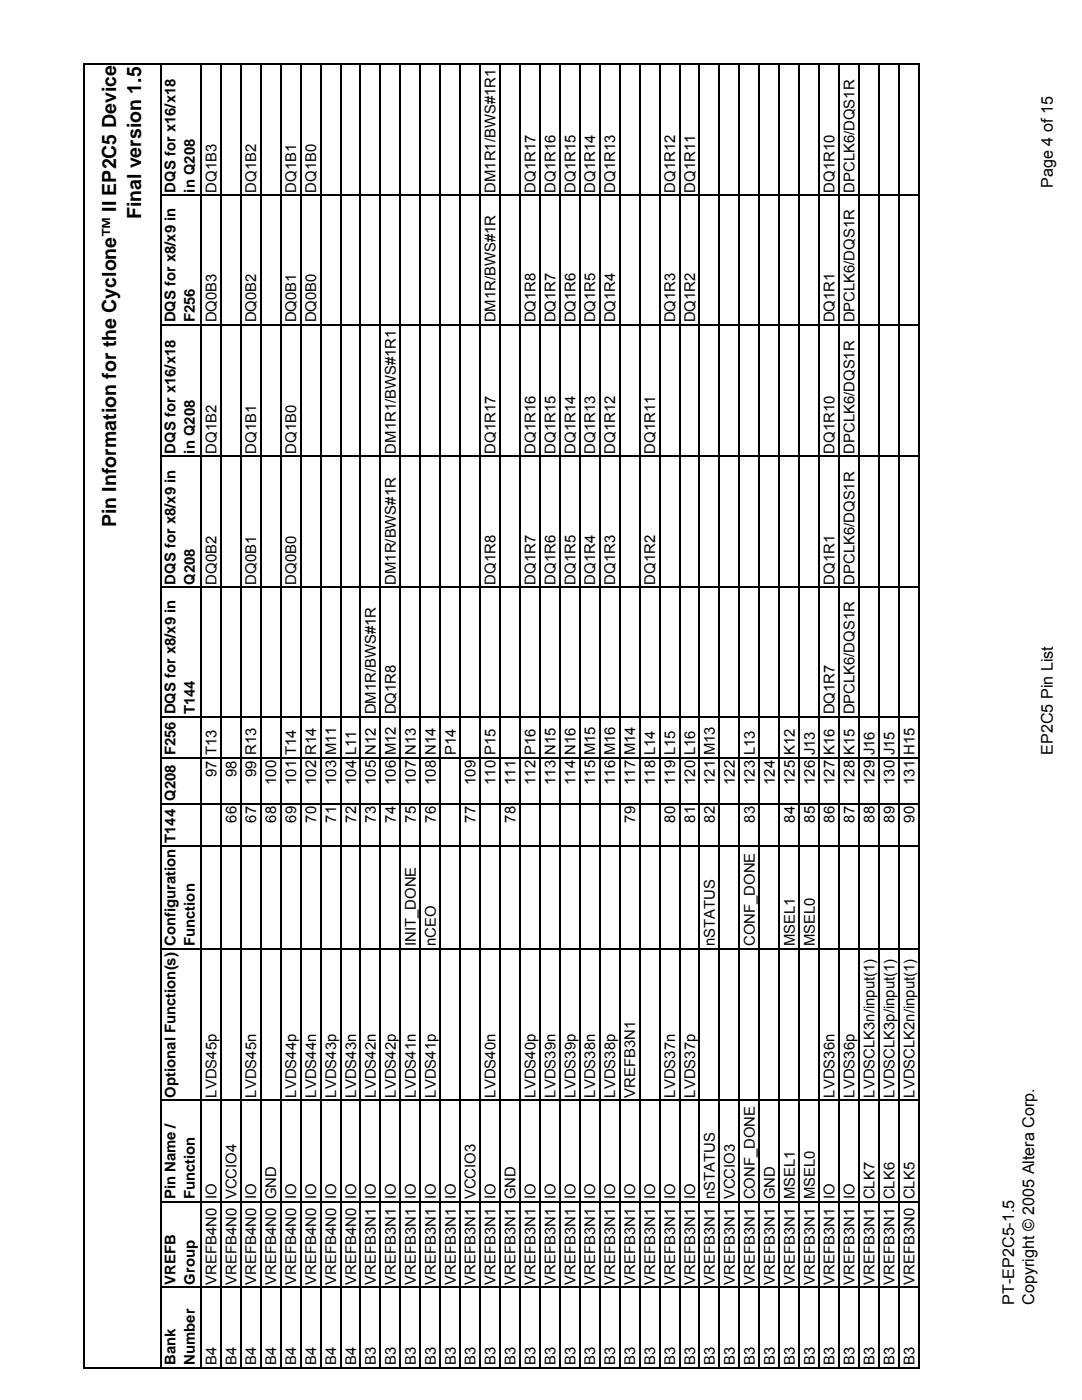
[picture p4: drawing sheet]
<svg xmlns="http://www.w3.org/2000/svg" width="216mm" height="279mm" viewBox="0 0 216 279" stroke-linecap="round" stroke-linejoin="round" font-family="sans-serif">
<defs><g id="words">
<g font-size="3.9">
<text x="28.2" y="43.8" transform="rotate(-90 28.2 43.8)">Final version 1.5</text>
<text x="23.2" y="105.2" transform="rotate(-90 23.2 105.2)">Pin Information for the Cyclone™ II EP2C5 Device</text>
</g>
<g font-size="3.2">
<text x="210.1" y="37.5" transform="rotate(-90 210.1 37.5)">Page 4 of 15</text>
<text x="210.1" y="150.6" transform="rotate(-90 210.1 150.6)">EP2C5 Pin List</text>
<text x="202.4" y="260.3" transform="rotate(-90 202.4 260.3)">PT-EP2C5-1.5</text>
<text x="206.3" y="260.3" transform="rotate(-90 206.3 260.3)">Copyright © 2005 Altera Corp.</text>
</g>
<g font-size="3">
<text x="35.1" y="38.4" transform="rotate(-90 35.1 38.4)">DQS for x16/x18</text>
<text x="38.9" y="38.4" transform="rotate(-90 38.9 38.4)">in Q208</text>
<text x="43.2" y="38.4" transform="rotate(-90 43.2 38.4)">DQ1B3</text>
<text x="51.1" y="38.4" transform="rotate(-90 51.1 38.4)">DQ1B2</text>
<text x="59.1" y="38.4" transform="rotate(-90 59.1 38.4)">DQ1B1</text>
<text x="63.1" y="38.4" transform="rotate(-90 63.1 38.4)">DQ1B0</text>
<text x="98.9" y="38.4" transform="rotate(-90 98.9 38.4)">DM1R1/BWS#1R1</text>
<text x="106.9" y="38.4" transform="rotate(-90 106.9 38.4)">DQ1R17</text>
<text x="110.8" y="38.4" transform="rotate(-90 110.8 38.4)">DQ1R16</text>
<text x="114.8" y="38.4" transform="rotate(-90 114.8 38.4)">DQ1R15</text>
<text x="118.8" y="38.4" transform="rotate(-90 118.8 38.4)">DQ1R14</text>
<text x="122.8" y="38.4" transform="rotate(-90 122.8 38.4)">DQ1R13</text>
<text x="134.7" y="38.4" transform="rotate(-90 134.7 38.4)">DQ1R12</text>
<text x="138.7" y="38.4" transform="rotate(-90 138.7 38.4)">DQ1R11</text>
<text x="166.5" y="38.5" transform="rotate(-90 166.5 38.5)">DQ1R10</text>
<text x="170.5" y="38.5" transform="rotate(-90 170.5 38.5)">DPCLK6/DQS1R</text>
<text x="35.1" y="64.3" transform="rotate(-90 35.1 64.3)">DQS for x8/x9 in</text>
<text x="38.9" y="64.3" transform="rotate(-90 38.9 64.3)">F256</text>
<text x="43.2" y="64.4" transform="rotate(-90 43.2 64.4)">DQ0B3</text>
<text x="51.1" y="64.4" transform="rotate(-90 51.1 64.4)">DQ0B2</text>
<text x="59.1" y="64.4" transform="rotate(-90 59.1 64.4)">DQ0B1</text>
<text x="63.1" y="64.4" transform="rotate(-90 63.1 64.4)">DQ0B0</text>
<text x="98.9" y="64.4" transform="rotate(-90 98.9 64.4)">DM1R/BWS#1R</text>
<text x="106.9" y="64.4" transform="rotate(-90 106.9 64.4)">DQ1R8</text>
<text x="110.8" y="64.4" transform="rotate(-90 110.8 64.4)">DQ1R7</text>
<text x="114.8" y="64.4" transform="rotate(-90 114.8 64.4)">DQ1R6</text>
<text x="118.8" y="64.4" transform="rotate(-90 118.8 64.4)">DQ1R5</text>
<text x="122.8" y="64.4" transform="rotate(-90 122.8 64.4)">DQ1R4</text>
<text x="134.7" y="64.4" transform="rotate(-90 134.7 64.4)">DQ1R3</text>
<text x="138.7" y="64.4" transform="rotate(-90 138.7 64.4)">DQ1R2</text>
<text x="166.5" y="64.4" transform="rotate(-90 166.5 64.4)">DQ1R1</text>
<text x="170.5" y="64.4" transform="rotate(-90 170.5 64.4)">DPCLK6/DQS1R</text>
<text x="35.1" y="90.5" transform="rotate(-90 35.1 90.5)">DQS for x16/x18</text>
<text x="38.9" y="90.5" transform="rotate(-90 38.9 90.5)">in Q208</text>
<text x="43.2" y="90.5" transform="rotate(-90 43.2 90.5)">DQ1B2</text>
<text x="51.1" y="90.5" transform="rotate(-90 51.1 90.5)">DQ1B1</text>
<text x="59.1" y="90.5" transform="rotate(-90 59.1 90.5)">DQ1B0</text>
<text x="79" y="90.5" transform="rotate(-90 79 90.5)">DM1R1/BWS#1R1</text>
<text x="98.9" y="90.5" transform="rotate(-90 98.9 90.5)">DQ1R17</text>
<text x="106.9" y="90.5" transform="rotate(-90 106.9 90.5)">DQ1R16</text>
<text x="110.8" y="90.5" transform="rotate(-90 110.8 90.5)">DQ1R15</text>
<text x="114.8" y="90.5" transform="rotate(-90 114.8 90.5)">DQ1R14</text>
<text x="118.8" y="90.5" transform="rotate(-90 118.8 90.5)">DQ1R13</text>
<text x="122.8" y="90.5" transform="rotate(-90 122.8 90.5)">DQ1R12</text>
<text x="130.7" y="90.5" transform="rotate(-90 130.7 90.5)">DQ1R11</text>
<text x="166.5" y="90.5" transform="rotate(-90 166.5 90.5)">DQ1R10</text>
<text x="170.5" y="90.5" transform="rotate(-90 170.5 90.5)">DPCLK6/DQS1R</text>
<text x="35.1" y="116.7" transform="rotate(-90 35.1 116.7)">DQS for x8/x9 in</text>
<text x="38.9" y="116.7" transform="rotate(-90 38.9 116.7)">Q208</text>
<text x="43.2" y="116.7" transform="rotate(-90 43.2 116.7)">DQ0B2</text>
<text x="51.1" y="116.7" transform="rotate(-90 51.1 116.7)">DQ0B1</text>
<text x="59.1" y="116.7" transform="rotate(-90 59.1 116.7)">DQ0B0</text>
<text x="79" y="116.7" transform="rotate(-90 79 116.7)">DM1R/BWS#1R</text>
<text x="98.9" y="116.7" transform="rotate(-90 98.9 116.7)">DQ1R8</text>
<text x="106.9" y="116.7" transform="rotate(-90 106.9 116.7)">DQ1R7</text>
<text x="110.8" y="116.7" transform="rotate(-90 110.8 116.7)">DQ1R6</text>
<text x="114.8" y="116.7" transform="rotate(-90 114.8 116.7)">DQ1R5</text>
<text x="118.8" y="116.7" transform="rotate(-90 118.8 116.7)">DQ1R4</text>
<text x="122.8" y="116.7" transform="rotate(-90 122.8 116.7)">DQ1R3</text>
<text x="130.7" y="116.7" transform="rotate(-90 130.7 116.7)">DQ1R2</text>
<text x="166.5" y="116.7" transform="rotate(-90 166.5 116.7)">DQ1R1</text>
<text x="170.5" y="116.7" transform="rotate(-90 170.5 116.7)">DPCLK6/DQS1R</text>
<text x="38.9" y="142.6" transform="rotate(-90 38.9 142.6)">T144</text>
<text x="75" y="142.6" transform="rotate(-90 75 142.6)">DM1R/BWS#1R</text>
<text x="79" y="142.6" transform="rotate(-90 79 142.6)">DQ1R8</text>
<text x="166.5" y="142.6" transform="rotate(-90 166.5 142.6)">DQ1R7</text>
<text x="170.5" y="142.6" transform="rotate(-90 170.5 142.6)">DPCLK6/DQS1R</text>
<text x="43.2" y="155" transform="rotate(-90 43.2 155)">97 T13</text>
<text x="47.2" y="155" transform="rotate(-90 47.2 155)">98</text>
<text x="51.1" y="155" transform="rotate(-90 51.1 155)">99 R13</text>
<text x="90.9" y="150.7" transform="rotate(-90 90.9 150.7)">P14</text>
<text x="55.1" y="156.6" transform="rotate(-90 55.1 156.6)">100</text>
<text x="59.1" y="156.6" transform="rotate(-90 59.1 156.6)">101 T14</text>
<text x="63.1" y="156.6" transform="rotate(-90 63.1 156.6)">102 R14</text>
<text x="67.1" y="156.6" transform="rotate(-90 67.1 156.6)">103 M11</text>
<text x="71" y="156.6" transform="rotate(-90 71 156.6)">104 L11</text>
<text x="75" y="156.6" transform="rotate(-90 75 156.6)">105 N12</text>
<text x="79" y="156.6" transform="rotate(-90 79 156.6)">106 M12</text>
<text x="83" y="156.6" transform="rotate(-90 83 156.6)">107 N13</text>
<text x="87" y="156.6" transform="rotate(-90 87 156.6)">108 N14</text>
<text x="94.9" y="156.6" transform="rotate(-90 94.9 156.6)">109</text>
<text x="98.9" y="156.6" transform="rotate(-90 98.9 156.6)">110 P15</text>
<text x="102.9" y="156.6" transform="rotate(-90 102.9 156.6)">111</text>
<text x="106.9" y="156.6" transform="rotate(-90 106.9 156.6)">112 P16</text>
<text x="110.8" y="156.6" transform="rotate(-90 110.8 156.6)">113 N15</text>
<text x="114.8" y="156.6" transform="rotate(-90 114.8 156.6)">114 N16</text>
<text x="118.8" y="156.6" transform="rotate(-90 118.8 156.6)">115 M15</text>
<text x="122.8" y="156.6" transform="rotate(-90 122.8 156.6)">116 M16</text>
<text x="126.7" y="156.6" transform="rotate(-90 126.7 156.6)">117 M14</text>
<text x="130.7" y="156.6" transform="rotate(-90 130.7 156.6)">118 L14</text>
<text x="134.7" y="156.6" transform="rotate(-90 134.7 156.6)">119 L15</text>
<text x="138.7" y="156.6" transform="rotate(-90 138.7 156.6)">120 L16</text>
<text x="142.7" y="156.6" transform="rotate(-90 142.7 156.6)">121 M13</text>
<text x="146.6" y="156.6" transform="rotate(-90 146.6 156.6)">122</text>
<text x="150.6" y="156.6" transform="rotate(-90 150.6 156.6)">123 L13</text>
<text x="154.6" y="156.6" transform="rotate(-90 154.6 156.6)">124</text>
<text x="158.6" y="156.6" transform="rotate(-90 158.6 156.6)">125 K12</text>
<text x="162.6" y="156.6" transform="rotate(-90 162.6 156.6)">126 J13</text>
<text x="166.5" y="156.6" transform="rotate(-90 166.5 156.6)">127 K16</text>
<text x="170.5" y="156.6" transform="rotate(-90 170.5 156.6)">128 K15</text>
<text x="174.5" y="156.6" transform="rotate(-90 174.5 156.6)">129 J16</text>
<text x="178.5" y="156.6" transform="rotate(-90 178.5 156.6)">130 J15</text>
<text x="182.5" y="156.6" transform="rotate(-90 182.5 156.6)">131 H15</text>
<text x="47.2" y="164.2" transform="rotate(-90 47.2 164.2)">66</text>
<text x="51.1" y="164.2" transform="rotate(-90 51.1 164.2)">67</text>
<text x="55.1" y="164.2" transform="rotate(-90 55.1 164.2)">68</text>
<text x="59.1" y="164.2" transform="rotate(-90 59.1 164.2)">69</text>
<text x="63.1" y="164.2" transform="rotate(-90 63.1 164.2)">70</text>
<text x="67.1" y="164.2" transform="rotate(-90 67.1 164.2)">71</text>
<text x="71" y="164.2" transform="rotate(-90 71 164.2)">72</text>
<text x="75" y="164.2" transform="rotate(-90 75 164.2)">73</text>
<text x="79" y="164.2" transform="rotate(-90 79 164.2)">74</text>
<text x="83" y="164.2" transform="rotate(-90 83 164.2)">75</text>
<text x="87" y="164.2" transform="rotate(-90 87 164.2)">76</text>
<text x="94.9" y="164.2" transform="rotate(-90 94.9 164.2)">77</text>
<text x="102.9" y="164.2" transform="rotate(-90 102.9 164.2)">78</text>
<text x="126.7" y="164.2" transform="rotate(-90 126.7 164.2)">79</text>
<text x="134.7" y="164.2" transform="rotate(-90 134.7 164.2)">80</text>
<text x="138.7" y="164.2" transform="rotate(-90 138.7 164.2)">81</text>
<text x="142.7" y="164.2" transform="rotate(-90 142.7 164.2)">82</text>
<text x="150.6" y="164.2" transform="rotate(-90 150.6 164.2)">83</text>
<text x="158.6" y="164.2" transform="rotate(-90 158.6 164.2)">84</text>
<text x="162.6" y="164.2" transform="rotate(-90 162.6 164.2)">85</text>
<text x="166.5" y="164.2" transform="rotate(-90 166.5 164.2)">86</text>
<text x="170.5" y="164.2" transform="rotate(-90 170.5 164.2)">87</text>
<text x="174.5" y="164.2" transform="rotate(-90 174.5 164.2)">88</text>
<text x="178.5" y="164.2" transform="rotate(-90 178.5 164.2)">89</text>
<text x="182.5" y="164.2" transform="rotate(-90 182.5 164.2)">90</text>
<text x="35.1" y="168.2" transform="rotate(-90 35.1 168.2)">T144 Q208 F256 DQS for x8/x9 in</text>
<text x="38.9" y="188.8" transform="rotate(-90 38.9 188.8)">Function</text>
<text x="83" y="188.8" transform="rotate(-90 83 188.8)">INIT_DONE</text>
<text x="87" y="188.8" transform="rotate(-90 87 188.8)">nCEO</text>
<text x="142.7" y="188.8" transform="rotate(-90 142.7 188.8)">nSTATUS</text>
<text x="150.6" y="188.8" transform="rotate(-90 150.6 188.8)">CONF_DONE</text>
<text x="158.6" y="188.8" transform="rotate(-90 158.6 188.8)">MSEL1</text>
<text x="162.6" y="188.8" transform="rotate(-90 162.6 188.8)">MSEL0</text>
<text x="35.1" y="219" transform="rotate(-90 35.1 219)">Optional Function(s) Configuration</text>
<text x="43.2" y="219" transform="rotate(-90 43.2 219)">LVDS45p</text>
<text x="51.1" y="219" transform="rotate(-90 51.1 219)">LVDS45n</text>
<text x="59.1" y="219" transform="rotate(-90 59.1 219)">LVDS44p</text>
<text x="63.1" y="219" transform="rotate(-90 63.1 219)">LVDS44n</text>
<text x="67.1" y="219" transform="rotate(-90 67.1 219)">LVDS43p</text>
<text x="71" y="219" transform="rotate(-90 71 219)">LVDS43n</text>
<text x="75" y="219" transform="rotate(-90 75 219)">LVDS42n</text>
<text x="79" y="219" transform="rotate(-90 79 219)">LVDS42p</text>
<text x="83" y="219" transform="rotate(-90 83 219)">LVDS41n</text>
<text x="87" y="219" transform="rotate(-90 87 219)">LVDS41p</text>
<text x="98.9" y="219" transform="rotate(-90 98.9 219)">LVDS40n</text>
<text x="106.9" y="219" transform="rotate(-90 106.9 219)">LVDS40p</text>
<text x="110.8" y="219" transform="rotate(-90 110.8 219)">LVDS39n</text>
<text x="114.8" y="219" transform="rotate(-90 114.8 219)">LVDS39p</text>
<text x="118.8" y="219" transform="rotate(-90 118.8 219)">LVDS38n</text>
<text x="122.8" y="219" transform="rotate(-90 122.8 219)">LVDS38p</text>
<text x="126.7" y="219" transform="rotate(-90 126.7 219)">VREFB3N1</text>
<text x="134.7" y="219" transform="rotate(-90 134.7 219)">LVDS37n</text>
<text x="138.7" y="219" transform="rotate(-90 138.7 219)">LVDS37p</text>
<text x="166.5" y="219" transform="rotate(-90 166.5 219)">LVDS36n</text>
<text x="170.5" y="219" transform="rotate(-90 170.5 219)">LVDS36p</text>
<text x="174.5" y="219" transform="rotate(-90 174.5 219)">LVDSCLK3n/input(1)</text>
<text x="178.5" y="219" transform="rotate(-90 178.5 219)">LVDSCLK3p/input(1)</text>
<text x="182.5" y="219" transform="rotate(-90 182.5 219)">LVDSCLK2n/input(1)</text>
<text x="35.1" y="239.4" transform="rotate(-90 35.1 239.4)">Pin Name /</text>
<text x="38.9" y="239.4" transform="rotate(-90 38.9 239.4)">Function</text>
<text x="35.1" y="256.4" transform="rotate(-90 35.1 256.4)">VREFB</text>
<text x="38.9" y="256.4" transform="rotate(-90 38.9 256.4)">Group</text>
<text x="43.2" y="256.4" transform="rotate(-90 43.2 256.4)">VREFB4N0 IO</text>
<text x="47.2" y="256.4" transform="rotate(-90 47.2 256.4)">VREFB4N0 VCCIO4</text>
<text x="51.1" y="256.4" transform="rotate(-90 51.1 256.4)">VREFB4N0 IO</text>
<text x="55.1" y="256.4" transform="rotate(-90 55.1 256.4)">VREFB4N0 GND</text>
<text x="59.1" y="256.4" transform="rotate(-90 59.1 256.4)">VREFB4N0 IO</text>
<text x="63.1" y="256.4" transform="rotate(-90 63.1 256.4)">VREFB4N0 IO</text>
<text x="67.1" y="256.4" transform="rotate(-90 67.1 256.4)">VREFB4N0 IO</text>
<text x="71" y="256.4" transform="rotate(-90 71 256.4)">VREFB4N0 IO</text>
<text x="75" y="256.4" transform="rotate(-90 75 256.4)">VREFB3N1 IO</text>
<text x="79" y="256.4" transform="rotate(-90 79 256.4)">VREFB3N1 IO</text>
<text x="83" y="256.4" transform="rotate(-90 83 256.4)">VREFB3N1 IO</text>
<text x="87" y="256.4" transform="rotate(-90 87 256.4)">VREFB3N1 IO</text>
<text x="90.9" y="256.4" transform="rotate(-90 90.9 256.4)">VREFB3N1 IO</text>
<text x="94.9" y="256.4" transform="rotate(-90 94.9 256.4)">VREFB3N1 VCCIO3</text>
<text x="98.9" y="256.4" transform="rotate(-90 98.9 256.4)">VREFB3N1 IO</text>
<text x="102.9" y="256.4" transform="rotate(-90 102.9 256.4)">VREFB3N1 GND</text>
<text x="106.9" y="256.4" transform="rotate(-90 106.9 256.4)">VREFB3N1 IO</text>
<text x="110.8" y="256.4" transform="rotate(-90 110.8 256.4)">VREFB3N1 IO</text>
<text x="114.8" y="256.4" transform="rotate(-90 114.8 256.4)">VREFB3N1 IO</text>
<text x="118.8" y="256.4" transform="rotate(-90 118.8 256.4)">VREFB3N1 IO</text>
<text x="122.8" y="256.4" transform="rotate(-90 122.8 256.4)">VREFB3N1 IO</text>
<text x="126.7" y="256.4" transform="rotate(-90 126.7 256.4)">VREFB3N1 IO</text>
<text x="130.7" y="256.4" transform="rotate(-90 130.7 256.4)">VREFB3N1 IO</text>
<text x="134.7" y="256.4" transform="rotate(-90 134.7 256.4)">VREFB3N1 IO</text>
<text x="138.7" y="256.4" transform="rotate(-90 138.7 256.4)">VREFB3N1 IO</text>
<text x="142.7" y="256.4" transform="rotate(-90 142.7 256.4)">VREFB3N1 nSTATUS</text>
<text x="146.6" y="256.4" transform="rotate(-90 146.6 256.4)">VREFB3N1 VCCIO3</text>
<text x="150.6" y="256.4" transform="rotate(-90 150.6 256.4)">VREFB3N1 CONF_DONE</text>
<text x="154.6" y="256.4" transform="rotate(-90 154.6 256.4)">VREFB3N1 GND</text>
<text x="158.6" y="256.4" transform="rotate(-90 158.6 256.4)">VREFB3N1 MSEL1</text>
<text x="162.6" y="256.4" transform="rotate(-90 162.6 256.4)">VREFB3N1 MSEL0</text>
<text x="166.5" y="256.4" transform="rotate(-90 166.5 256.4)">VREFB3N1 IO</text>
<text x="170.5" y="256.4" transform="rotate(-90 170.5 256.4)">VREFB3N1 IO</text>
<text x="174.5" y="256.4" transform="rotate(-90 174.5 256.4)">VREFB3N1 CLK7</text>
<text x="178.5" y="256.4" transform="rotate(-90 178.5 256.4)">VREFB3N1 CLK6</text>
<text x="182.5" y="256.4" transform="rotate(-90 182.5 256.4)">VREFB3N0 CLK5</text>
<text x="35.1" y="272.4" transform="rotate(-90 35.1 272.4)">Bank</text>
<text x="38.9" y="272.4" transform="rotate(-90 38.9 272.4)">Number</text>
<text x="43.2" y="272.4" transform="rotate(-90 43.2 272.4)">B4</text>
<text x="47.2" y="272.4" transform="rotate(-90 47.2 272.4)">B4</text>
<text x="51.1" y="272.4" transform="rotate(-90 51.1 272.4)">B4</text>
<text x="55.1" y="272.4" transform="rotate(-90 55.1 272.4)">B4</text>
<text x="59.1" y="272.4" transform="rotate(-90 59.1 272.4)">B4</text>
<text x="63.1" y="272.4" transform="rotate(-90 63.1 272.4)">B4</text>
<text x="67.1" y="272.4" transform="rotate(-90 67.1 272.4)">B4</text>
<text x="71" y="272.4" transform="rotate(-90 71 272.4)">B4</text>
<text x="75" y="272.4" transform="rotate(-90 75 272.4)">B3</text>
<text x="79" y="272.4" transform="rotate(-90 79 272.4)">B3</text>
<text x="83" y="272.4" transform="rotate(-90 83 272.4)">B3</text>
<text x="87" y="272.4" transform="rotate(-90 87 272.4)">B3</text>
<text x="90.9" y="272.4" transform="rotate(-90 90.9 272.4)">B3</text>
<text x="94.9" y="272.4" transform="rotate(-90 94.9 272.4)">B3</text>
<text x="98.9" y="272.4" transform="rotate(-90 98.9 272.4)">B3</text>
<text x="102.9" y="272.4" transform="rotate(-90 102.9 272.4)">B3</text>
<text x="106.9" y="272.4" transform="rotate(-90 106.9 272.4)">B3</text>
<text x="110.8" y="272.4" transform="rotate(-90 110.8 272.4)">B3</text>
<text x="114.8" y="272.4" transform="rotate(-90 114.8 272.4)">B3</text>
<text x="118.8" y="272.4" transform="rotate(-90 118.8 272.4)">B3</text>
<text x="122.8" y="272.4" transform="rotate(-90 122.8 272.4)">B3</text>
<text x="126.7" y="272.4" transform="rotate(-90 126.7 272.4)">B3</text>
<text x="130.7" y="272.4" transform="rotate(-90 130.7 272.4)">B3</text>
<text x="134.7" y="272.4" transform="rotate(-90 134.7 272.4)">B3</text>
<text x="138.7" y="272.4" transform="rotate(-90 138.7 272.4)">B3</text>
<text x="142.7" y="272.4" transform="rotate(-90 142.7 272.4)">B3</text>
<text x="146.6" y="272.4" transform="rotate(-90 146.6 272.4)">B3</text>
<text x="150.6" y="272.4" transform="rotate(-90 150.6 272.4)">B3</text>
<text x="154.6" y="272.4" transform="rotate(-90 154.6 272.4)">B3</text>
<text x="158.6" y="272.4" transform="rotate(-90 158.6 272.4)">B3</text>
<text x="162.6" y="272.4" transform="rotate(-90 162.6 272.4)">B3</text>
<text x="166.5" y="272.4" transform="rotate(-90 166.5 272.4)">B3</text>
<text x="170.5" y="272.4" transform="rotate(-90 170.5 272.4)">B3</text>
<text x="174.5" y="272.4" transform="rotate(-90 174.5 272.4)">B3</text>
<text x="178.5" y="272.4" transform="rotate(-90 178.5 272.4)">B3</text>
<text x="182.5" y="272.4" transform="rotate(-90 182.5 272.4)">B3</text>
</g>
</g></defs>
<g fill="none" stroke="#000" stroke-width=".25">
<path d="M16.7 12.7v260.1M16.8 12.8h166.7M32.1 12.7v260.1M40.1 12.7v260.1M44.1 12.7v260.1M48 12.7v260.1M52 12.7v260.1M56 12.7v260.1M60 12.7v260.1M64 12.7v260.1M67.9 12.7v260.1M71.9 12.7v260.1"/>
<path d="M75.9 12.7v260.1M79.9 12.7v260.1M83.9 12.7v260.1M87.8 12.7v260.1M91.8 12.7v260.1M95.8 12.7v260.1M99.8 12.7v260.1M103.8 12.7v260.1M107.7 12.7v260.1M111.7 12.7v260.1M115.7 12.7v260.1M119.7 12.7v260.1"/>
<path d="M123.7 12.7v260.1M127.6 12.7v260.1M131.6 12.7v260.1M135.6 12.7v260.1M139.6 12.7v260.1M143.6 12.7v260.1M147.5 12.7v260.1M151.5 12.7v260.1M155.5 12.7v260.1M159.5 12.7v260.1M163.4 12.7v260.1M167.4 12.7v260.1"/>
<path d="M171.4 12.7v260.1M175.4 12.7v260.1M179.4 12.7v260.1M183.3 12.7v260.1M32.3 39h151.2M32.3 64.9h151.2M32.3 91.1h151.2M32.3 117.2h151.2M32.3 151.3h151.2M32.3 143.1h151.2M32.3 168.8h151.2M32.3 160.4h151.2"/>
<path d="M32.3 189.4h151.2M32.3 219.6h151.2M32.3 239.9h151.2M32.3 256.9h151.2M16.6 272.9h166.9"/>
</g>
<use href="#words"/>
</svg>
